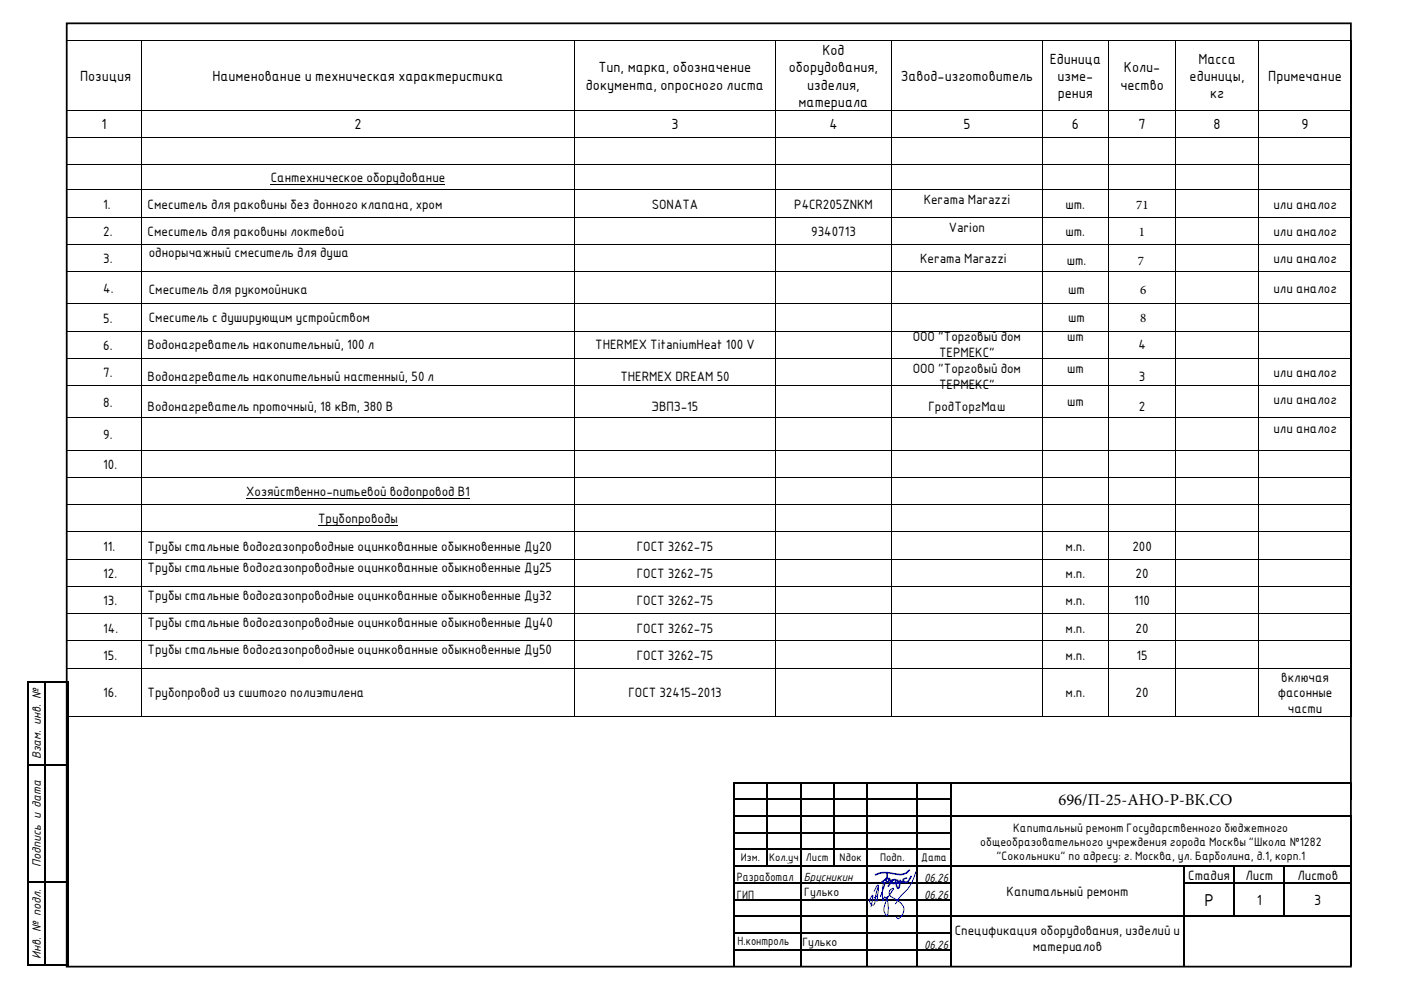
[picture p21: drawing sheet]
<svg xmlns="http://www.w3.org/2000/svg" width="420mm" height="297mm" viewBox="0 0 420 297" stroke-linecap="round" stroke-linejoin="round" font-family="sans-serif">
<defs><g id="words">
<g font-size="5">
<text x="317.3" y="241.5">696/П-25-АНО-Р-ВК.СО</text>
<text x="361.1" y="271.8">Р</text>
</g>
<g font-size="4.2">
<text x="246.6" y="16.6">Код</text>
<text x="179.4" y="21.7">Тип, марка, обозначение</text>
<text x="236.5" y="21.7">оборудования,</text>
<text x="314.7" y="19.1">Единица</text>
<text x="337" y="21.7">Коли-</text>
<text x="359.3" y="19.1">Масса</text>
<text x="24" y="24.3">Позиция</text>
<text x="63.7" y="24.3">Наименование и техническая характеристика</text>
<text x="175.7" y="26.9">документа, опросного листа</text>
<text x="242" y="26.9">изделия,</text>
<text x="270.1" y="24.3">Завод-изготовитель</text>
<text x="317" y="24.3">изме-</text>
<text x="317.1" y="29.5">рения</text>
<text x="335.9" y="26.9">чество</text>
<text x="356.7" y="24.3">единицы,</text>
<text x="362.8" y="29.5">кг</text>
<text x="380.2" y="24.3">Примечание</text>
<text x="239.4" y="32.1">материала</text>
<text x="30.4" y="38.8">1</text>
<text x="106.3" y="38.8">2</text>
<text x="201.3" y="38.8">3</text>
<text x="248.7" y="38.8">4</text>
<text x="288.8" y="38.8">5</text>
<text x="321.3" y="38.8">6</text>
<text x="341.4" y="38.8">7</text>
<text x="363.8" y="38.8">8</text>
<text x="390.2" y="38.8">9</text>
<text x="376.8" y="271.6">1</text>
<text x="394" y="271.6">3</text>
</g>
<g font-size="3.9">
<text x="81.2" y="54.7">Сантехническое оборудование</text>
<text x="30.9" y="62.6">1.</text>
<text x="44.2" y="62.6">Смеситель для раковины без донного клапана, хром</text>
<text x="195.4" y="62.6">SONATA</text>
<text x="238.1" y="62.6">P4CR205ZNKM</text>
<text x="276.9" y="61.3">Kerama Marazzi</text>
<text x="319.5" y="62.6">шт.</text>
<text x="340.6" y="62.6">71</text>
<text x="381.8" y="62.6">или аналог</text>
<text x="30.9" y="70.8">2.</text>
<text x="44.2" y="70.8">Смеситель для раковины локтевой</text>
<text x="243.2" y="70.8">9340713</text>
<text x="284.5" y="69.5">Varion</text>
<text x="319.5" y="70.8">шт.</text>
<text x="341.5" y="70.8">1</text>
<text x="381.8" y="70.8">или аналог</text>
<text x="44.6" y="77">однорычажный смеситель для душа</text>
<text x="30.9" y="79">3.</text>
<text x="275.9" y="79">Kerama Marazzi</text>
<text x="319.8" y="79.4">шт.</text>
<text x="341.1" y="79.4">7</text>
<text x="381.8" y="79">или аналог</text>
<text x="30.9" y="87.9">4.</text>
<text x="44.6" y="88.3">Смеситель для рукомойника</text>
<text x="320.3" y="88.3">шт</text>
<text x="341.8" y="88.3">6</text>
<text x="381.8" y="87.9">или аналог</text>
<text x="30.9" y="96.8">5.</text>
<text x="44.6" y="96.5">Смеситель с душирующим устройством</text>
<text x="320.3" y="96.5">шт</text>
<text x="341.8" y="96.5">8</text>
<text x="30.9" y="105">6.</text>
<text x="44.2" y="104.7">Водонагреватель накопительный, 100 л</text>
<text x="178.5" y="104.7">THERMEX TitaniumHeat 100 V</text>
<text x="273.7" y="102.4">ООО &quot;Торговый дом</text>
<text x="281.5" y="107.1">ТЕРМЕКС&quot;</text>
<text x="319.9" y="102.4">шт</text>
<text x="341.3" y="104.7">4</text>
<text x="30.9" y="113.2">7.</text>
<text x="273.7" y="112">ООО &quot;Торговый дом</text>
<text x="319.9" y="112">шт</text>
<text x="381.8" y="113">или аналог</text>
<text x="44.2" y="114.4">Водонагреватель накопительный настенный, 50 л</text>
<text x="186" y="114.4">THERMEX DREAM 50</text>
<text x="281.5" y="116.7">ТЕРМЕКС&quot;</text>
<text x="341.5" y="114.4">3</text>
<text x="30.9" y="122.1">8.</text>
<text x="44.2" y="123.3">Водонагреватель проточный, 18 кВт, 380 В</text>
<text x="195.3" y="123.3">ЭВПЗ-15</text>
<text x="278.4" y="123.3">ГродТоргМаш</text>
<text x="319.9" y="121.7">шт</text>
<text x="341.5" y="123.3">2</text>
<text x="381.8" y="121.1">или аналог</text>
<text x="30.9" y="131.7">9.</text>
<text x="381.8" y="130">или аналог</text>
<text x="30.9" y="140.6">10.</text>
<text x="73.8" y="148.8">Хозяйственно-питьевой водопровод В1</text>
<text x="95.4" y="157">Трубопроводы</text>
<text x="30.9" y="165.2">11.</text>
<text x="44.2" y="165.2">Трубы стальные водогазопроводные оцинкованные обыкновенные Ду20</text>
<text x="190.9" y="165.2">ГОСТ 3262-75</text>
<text x="319.5" y="165.2">м.п.</text>
<text x="339.5" y="165.2">200</text>
<text x="30.9" y="173.4">12.</text>
<text x="44.2" y="171.7">Трубы стальные водогазопроводные оцинкованные обыкновенные Ду25</text>
<text x="190.9" y="173.4">ГОСТ 3262-75</text>
<text x="319.5" y="173.4">м.п.</text>
<text x="340.5" y="173.4">20</text>
<text x="44.2" y="179.9">Трубы стальные водогазопроводные оцинкованные обыкновенные Ду32</text>
<text x="30.9" y="181.6">13.</text>
<text x="190.9" y="181.6">ГОСТ 3262-75</text>
<text x="319.5" y="181.6">м.п.</text>
<text x="340.1" y="181.6">110</text>
<text x="30.9" y="189.8">14.</text>
<text x="44.2" y="188.1">Трубы стальные водогазопроводные оцинкованные обыкновенные Ду40</text>
<text x="190.9" y="189.8">ГОСТ 3262-75</text>
<text x="319.5" y="189.8">м.п.</text>
<text x="340.5" y="189.8">20</text>
<text x="30.9" y="197.9">15.</text>
<text x="44.2" y="196.3">Трубы стальные водогазопроводные оцинкованные обыкновенные Ду50</text>
<text x="190.9" y="197.9">ГОСТ 3262-75</text>
<text x="319.5" y="197.9">м.п.</text>
<text x="340.7" y="197.9">15</text>
<text x="30.9" y="209.2">16.</text>
<text x="44.2" y="209.2">Трубопровод из сшитого полиэтилена</text>
<text x="188.4" y="209.2">ГОСТ 32415-2013</text>
<text x="319.5" y="209.2">м.п.</text>
<text x="340.5" y="209.2">20</text>
<text x="383.1" y="209.2">фасонные</text>
<text x="384.1" y="204.5">включая</text>
<text x="386.1" y="213.9">части</text>
<text x="12.2" y="227.7" transform="rotate(-90 12.2 227.7)">Взам. инв. №</text>
<text x="12.2" y="260.1" transform="rotate(-90 12.2 260.1)">Подпись и дата</text>
<text x="221" y="264.2">Разработал</text>
<text x="221" y="269.6">ГИП</text>
<text x="241.1" y="268.9">Гулько</text>
<text x="277" y="264.6">06.26</text>
<text x="277" y="269.6">06.26</text>
<text x="301.8" y="268.9">Капитальный ремонт</text>
<text x="356.3" y="264">Стадия</text>
<text x="373.4" y="264">Лист</text>
<text x="389" y="264">Листов</text>
<text x="286.2" y="280.5">Спецификация оборудования, изделий и</text>
<text x="12.2" y="287.6" transform="rotate(-90 12.2 287.6)">Инв. № подл.</text>
<text x="221.1" y="283.6">Н.контроль</text>
<text x="240.6" y="283.7">Гулько</text>
<text x="277" y="284.6">06.26</text>
<text x="309.6" y="285.2">материалов</text>
</g>
<text font-size="3.8" x="241" y="264.4">Брусникин</text>
<g font-size="3.5">
<text x="303.8" y="249.5">Капитальный ремонт Государственного бюджетного</text>
<text x="293.9" y="253.7">общеобразовательного учреждения города Москвы &quot;Школа №1282</text>
<text x="298.7" y="258.1">&quot;Сокольники&quot; по адресу: г. Москва, ул. Барболина, д.1, корп.1</text>
</g>
<g font-size="3.2">
<text x="222.1" y="258.3">Изм.</text>
<text x="230.6" y="258.3">Кол.уч Лист</text>
<text x="251.7" y="258.3">Nдок</text>
<text x="263.9" y="258.3">Подп.</text>
<text x="276.2" y="258.3">Дата</text>
</g>
</g></defs>
<path d="M20 7h385v283h-385z" fill="none" stroke="#000" stroke-width=".53"/>
<g fill="#000">
<path d="M19.9 12.1l.2 .2z" fill-rule="evenodd"/>
<path d="M19.9 12.1l.2 .2z" fill-rule="evenodd"/>
<path d="M42.3 12.1l.1 .2z" fill-rule="evenodd"/>
<path d="M172.3 12.1l.1 .2z" fill-rule="evenodd"/>
<path d="M232.3 12.1l.2 .2z" fill-rule="evenodd"/>
<path d="M267.3 12.1l.2 .2z" fill-rule="evenodd"/>
<path d="M312.3 12.1l.2 .2z" fill-rule="evenodd"/>
<path d="M332.4 12.1l.1 .2z" fill-rule="evenodd"/>
<path d="M352.3 12.1l.2 .2z" fill-rule="evenodd"/>
<path d="M377.4 12.1l.1 .2z" fill-rule="evenodd"/>
<path d="M405 12.1l.2 .2z" fill-rule="evenodd"/>
<path d="M405 12.1l.2 .2z" fill-rule="evenodd"/>
<path d="M19.9 33l.2 .2z" fill-rule="evenodd"/>
<path d="M42.3 33l.1 .2z" fill-rule="evenodd"/>
<path d="M172.3 33l.1 .2z" fill-rule="evenodd"/>
<path d="M232.3 33l.2 .2z" fill-rule="evenodd"/>
<path d="M267.3 33l.2 .2z" fill-rule="evenodd"/>
<path d="M312.3 33l.2 .2z" fill-rule="evenodd"/>
<path d="M332.4 33l.1 .2z" fill-rule="evenodd"/>
<path d="M352.3 33l.2 .2z" fill-rule="evenodd"/>
<path d="M377.4 33l.1 .2z" fill-rule="evenodd"/>
<path d="M405 33l.2 .2z" fill-rule="evenodd"/>
<path d="M19.9 41.2l.2 .1z" fill-rule="evenodd"/>
<path d="M42.3 41.2l.1 .1z" fill-rule="evenodd"/>
<path d="M172.3 41.2l.1 .1z" fill-rule="evenodd"/>
<path d="M232.3 41.2l.2 .1z" fill-rule="evenodd"/>
<path d="M267.3 41.2l.2 .1z" fill-rule="evenodd"/>
<path d="M312.3 41.2l.2 .1z" fill-rule="evenodd"/>
<path d="M332.4 41.2l.1 .1z" fill-rule="evenodd"/>
<path d="M352.3 41.2l.2 .1z" fill-rule="evenodd"/>
<path d="M377.4 41.2l.1 .1z" fill-rule="evenodd"/>
<path d="M405 41.2l.2 .1z" fill-rule="evenodd"/>
<path d="M8.1 204.3h.5v.6h-.5z" fill-rule="evenodd"/>
<path d="M8.1 204.3h.5v.5h-.5z" fill-rule="evenodd"/>
<path d="M8.6 204.3h4.5v.5h-4.5z" fill-rule="evenodd"/>
<path d="M13.1 204.8l.5 .1z" fill-rule="evenodd"/>
<path d="M13.1 204.3h.5v.5h-.5z" fill-rule="evenodd"/>
<path d="M13.6 204.3h6.5v.5h-6.5z" fill-rule="evenodd"/>
<path d="M20.1 204.3h.5v.6h-.5z" fill-rule="evenodd"/>
<path d="M20.1 204.3h.5v.5h-.5z" fill-rule="evenodd"/>
<path d="M8.1 204.9h.5v24.5h-.5z" fill-rule="evenodd"/>
<path d="M8.1 229.4h.5v.5h-.5z" fill-rule="evenodd"/>
<path d="M8.6 229.4h4.5v.5h-4.5z" fill-rule="evenodd"/>
<path d="M13.1 204.9h.5v24.5h-.5z" fill-rule="evenodd"/>
<path d="M13.1 229.4h.5v.5h-.5z" fill-rule="evenodd"/>
<path d="M13.6 229.4h6.5v.5h-6.5z" fill-rule="evenodd"/>
<path d="M20.1 204.9h.5v24.5h-.5z" fill-rule="evenodd"/>
<path d="M20.1 229.4h.5v.5h-.5z" fill-rule="evenodd"/>
<path d="M8.1 229.9h.5v34.5h-.5z" fill-rule="evenodd"/>
<path d="M8.1 264.4h.5v.5h-.5z" fill-rule="evenodd"/>
<path d="M8.6 264.4h4.5v.5h-4.5z" fill-rule="evenodd"/>
<path d="M13.1 229.9h.5v34.5h-.5z" fill-rule="evenodd"/>
<path d="M13.1 264.4h.5v.5h-.5z" fill-rule="evenodd"/>
<path d="M13.6 264.4h6.5v.5h-6.5z" fill-rule="evenodd"/>
<path d="M20.1 229.9h.5v34.5h-.5z" fill-rule="evenodd"/>
<path d="M20.1 264.4h.5v.5h-.5z" fill-rule="evenodd"/>
<path d="M8.1 264.9h.5v24.4h-.5z" fill-rule="evenodd"/>
<path d="M8.1 289.3h.5v.6h-.5z" fill-rule="evenodd"/>
<path d="M8.1 289.3h.5v.6h-.5z" fill-rule="evenodd"/>
<path d="M8.6 289.3h4.5v.6h-4.5z" fill-rule="evenodd"/>
<path d="M13.1 264.9h.5v24.4h-.5z" fill-rule="evenodd"/>
<path d="M13.1 289.3h.5v.6h-.5z" fill-rule="evenodd"/>
<path d="M13.6 289.3h6.5v.6h-6.5z" fill-rule="evenodd"/>
<path d="M20.1 264.9h.5v24.4h-.5z" fill-rule="evenodd"/>
<path d="M20.1 289.3h.5v.6h-.5z" fill-rule="evenodd"/>
<path d="M20.1 289.3h.5v.6h-.5z" fill-rule="evenodd"/>
</g>
<g fill="none" stroke="#000" stroke-width=".3">
<path d="M20 12.3v20.7M20.1 12.2h22.2M42.3 12.3v20.7M42.4 12.2h129.9M172.4 12.3v20.7M172.4 12.2h59.9M232.4 12.3v20.7M232.5 12.2h34.8M267.4 12.3v20.7M267.5 12.2h44.8M312.4 12.3v20.7M312.5 12.2h19.9"/>
<path d="M332.4 12.3v20.7M332.5 12.2h19.8M352.4 12.3v20.7M352.5 12.2h24.9M377.4 12.3v20.7M377.5 12.2h27.5M405.1 12.3v20.7M20 33.2v8M20.1 33.1h22.2M42.3 33.2v8M42.4 33.1h129.9M172.4 33.2v8"/>
<path d="M172.4 33.1h59.9M232.4 33.2v8M232.5 33.1h34.8M267.4 33.2v8M267.5 33.1h44.8M312.4 33.2v8M312.5 33.1h19.9M332.4 33.2v8M332.5 33.1h19.8M352.4 33.2v8M352.5 33.1h24.9M377.4 33.2v8"/>
<path d="M377.5 33.1h27.5M405.1 33.2v8M20 41.3v8M20.1 41.2h22.2M42.3 41.3v8M42.4 41.2h129.9M81.2 55.4h52.3M172.4 41.3v8M172.4 41.2h59.9M232.4 41.3v8M232.5 41.2h34.8M267.4 41.3v8"/>
<path d="M267.5 41.2h44.8M312.4 41.3v8M312.5 41.2h19.9M332.4 41.3v8M332.5 41.2h19.8M352.4 41.3v8M352.5 41.2h24.9M377.4 41.3v8M377.5 41.2h27.5M405.1 41.3v8"/>
</g>
<path d="M268.8 49.5h42.2v4.8h-42.2z" fill-rule="evenodd" fill="#fff"/>
<g fill="#000">
<path d="M19.9 49.3l.2 .2z" fill-rule="evenodd"/>
<path d="M42.3 49.3l.1 .2z" fill-rule="evenodd"/>
<path d="M172.3 49.3l.1 .2z" fill-rule="evenodd"/>
<path d="M232.3 49.3l.2 .2z" fill-rule="evenodd"/>
<path d="M267.3 49.3l.2 .2z" fill-rule="evenodd"/>
<path d="M312.3 49.3l.2 .2z" fill-rule="evenodd"/>
<path d="M332.4 49.3l.1 .2z" fill-rule="evenodd"/>
<path d="M352.3 49.3l.2 .2z" fill-rule="evenodd"/>
<path d="M377.4 49.3l.1 .2z" fill-rule="evenodd"/>
<path d="M405 49.3l.2 .2z" fill-rule="evenodd"/>
</g>
<g fill="none" stroke="#000" stroke-width=".3">
<path d="M20 49.5v7.4M20.1 49.4h22.2M42.3 49.5v7.4M42.4 49.4h129.9M172.4 49.5v7.4M172.4 49.4h59.9M232.4 49.5v7.4M232.5 49.4h34.8M267.4 49.5v7.4M267.5 49.4h44.8M312.4 49.5v7.4M312.5 49.4h19.9"/>
<path d="M332.4 49.5v7.4M332.5 49.4h19.8M352.4 49.5v7.4M352.5 49.4h24.9M377.4 49.5v7.4M377.5 49.4h27.5M405.1 49.5v7.4"/>
</g>
<path d="M268.8 57.4h42.2v4.8h-42.2z" fill-rule="evenodd" fill="#fff"/>
<g fill="#000">
<path d="M19.9 56.9l.2 .2z" fill-rule="evenodd"/>
<path d="M42.3 56.9l.1 .2z" fill-rule="evenodd"/>
<path d="M172.3 56.9l.1 .2z" fill-rule="evenodd"/>
<path d="M232.3 56.9l.2 .2z" fill-rule="evenodd"/>
<path d="M267.3 56.9l.2 .2z" fill-rule="evenodd"/>
<path d="M312.3 56.9l.2 .2z" fill-rule="evenodd"/>
<path d="M332.4 56.9l.1 .2z" fill-rule="evenodd"/>
<path d="M352.3 56.9l.2 .2z" fill-rule="evenodd"/>
<path d="M377.4 56.9l.1 .2z" fill-rule="evenodd"/>
<path d="M405 56.9l.2 .2z" fill-rule="evenodd"/>
</g>
<g fill="none" stroke="#000" stroke-width=".3">
<path d="M20 57.1v8M20.1 57h22.2M42.3 57.1v8M42.4 57h129.9M172.4 57.1v8M172.4 57h59.9M232.4 57.1v8M232.5 57h34.8M267.4 57.1v8M267.5 57h44.8M312.4 57.1v8M312.5 57h19.9"/>
<path d="M332.4 57.1v8M332.5 57h19.8M352.4 57.1v8M352.5 57h24.9M377.4 57.1v8M377.5 57h27.5M405.1 57.1v8"/>
</g>
<path d="M268.8 65.6h42.2v4.7h-42.2z" fill-rule="evenodd" fill="#fff"/>
<g fill="#000">
<path d="M19.9 65.1l.2 .1z" fill-rule="evenodd"/>
<path d="M42.3 65.1l.1 .1z" fill-rule="evenodd"/>
<path d="M172.3 65.1l.1 .1z" fill-rule="evenodd"/>
<path d="M232.3 65.1l.2 .1z" fill-rule="evenodd"/>
<path d="M267.3 65.1l.2 .1z" fill-rule="evenodd"/>
<path d="M312.3 65.1l.2 .1z" fill-rule="evenodd"/>
<path d="M332.4 65.1l.1 .1z" fill-rule="evenodd"/>
<path d="M352.3 65.1l.2 .1z" fill-rule="evenodd"/>
<path d="M377.4 65.1l.1 .1z" fill-rule="evenodd"/>
<path d="M405 65.1l.2 .1z" fill-rule="evenodd"/>
</g>
<g fill="none" stroke="#000" stroke-width=".3">
<path d="M20 65.2v8M20.1 65.2h22.2M42.3 65.2v8M42.4 65.2h129.9M172.4 65.2v8M172.4 65.2h59.9M232.4 65.2v8M232.5 65.2h34.8M267.4 65.2v8M267.5 65.2h44.8M312.4 65.2v8M312.5 65.2h19.9"/>
<path d="M332.4 65.2v8M332.5 65.2h19.8M352.4 65.2v8M352.5 65.2h24.9M377.4 65.2v8M377.5 65.2h27.5M405.1 65.2v8"/>
</g>
<path d="M268.8 73.8h42.2v4.7h-42.2z" fill-rule="evenodd" fill="#fff"/>
<g fill="#000">
<path d="M19.9 73.2l.2 .2z" fill-rule="evenodd"/>
<path d="M42.3 73.2l.1 .2z" fill-rule="evenodd"/>
<path d="M172.3 73.2l.1 .2z" fill-rule="evenodd"/>
<path d="M232.3 73.2l.2 .2z" fill-rule="evenodd"/>
<path d="M267.3 73.2l.2 .2z" fill-rule="evenodd"/>
<path d="M312.3 73.2l.2 .2z" fill-rule="evenodd"/>
<path d="M332.4 73.2l.1 .2z" fill-rule="evenodd"/>
<path d="M352.3 73.2l.2 .2z" fill-rule="evenodd"/>
<path d="M377.4 73.2l.1 .2z" fill-rule="evenodd"/>
<path d="M405 73.2l.2 .2z" fill-rule="evenodd"/>
</g>
<g fill="none" stroke="#000" stroke-width=".3">
<path d="M20 73.4v8.1M20.1 73.3h22.2M42.3 73.4v8.1M42.4 73.3h129.9M172.4 73.4v8.1M172.4 73.3h59.9M232.4 73.4v8.1M232.5 73.3h34.8M267.4 73.4v8.1M267.5 73.3h44.8M312.4 73.4v8.1M312.5 73.3h19.9"/>
<path d="M332.4 73.4v8.1M332.5 73.3h19.8M352.4 73.4v8.1M352.5 73.3h24.9M377.4 73.4v8.1M377.5 73.3h27.5M405.1 73.4v8.1"/>
</g>
<path d="M268.8 82.7h42.2v4.7h-42.2z" fill-rule="evenodd" fill="#fff"/>
<g fill="#000">
<path d="M19.9 81.5l.2 .1z" fill-rule="evenodd"/>
<path d="M42.3 81.5l.1 .1z" fill-rule="evenodd"/>
<path d="M172.3 81.5l.1 .1z" fill-rule="evenodd"/>
<path d="M232.3 81.5l.2 .1z" fill-rule="evenodd"/>
<path d="M267.3 81.5l.2 .1z" fill-rule="evenodd"/>
<path d="M312.3 81.5l.2 .1z" fill-rule="evenodd"/>
<path d="M332.4 81.5l.1 .1z" fill-rule="evenodd"/>
<path d="M352.3 81.5l.2 .1z" fill-rule="evenodd"/>
<path d="M377.4 81.5l.1 .1z" fill-rule="evenodd"/>
<path d="M405 81.5l.2 .1z" fill-rule="evenodd"/>
</g>
<g fill="none" stroke="#000" stroke-width=".3">
<path d="M20 81.6v9.5M20.1 81.5h22.2M42.3 81.6v9.5M42.4 81.5h129.9M172.4 81.6v9.5M172.4 81.5h59.9M232.4 81.6v9.5M232.5 81.5h34.8M267.4 81.6v9.5M267.5 81.5h44.8M312.4 81.6v9.5M312.5 81.5h19.9"/>
<path d="M332.4 81.6v9.5M332.5 81.5h19.8M352.4 81.6v9.5M352.5 81.5h24.9M377.4 81.6v9.5M377.5 81.5h27.5M405.1 81.6v9.5"/>
</g>
<path d="M268.8 91.6h42.2v4.7h-42.2z" fill-rule="evenodd" fill="#fff"/>
<g fill="#000">
<path d="M19.9 91.1l.2 .1z" fill-rule="evenodd"/>
<path d="M19.9 99.3l.2 .2z" fill-rule="evenodd"/>
<path d="M42.3 91.1l.1 .1z" fill-rule="evenodd"/>
<path d="M42.3 99.3l.1 .2z" fill-rule="evenodd"/>
<path d="M172.3 91.1l.1 .1z" fill-rule="evenodd"/>
<path d="M172.3 99.3l.1 .2z" fill-rule="evenodd"/>
<path d="M232.3 91.1l.2 .1z" fill-rule="evenodd"/>
<path d="M232.3 99.3l.2 .2z" fill-rule="evenodd"/>
<path d="M267.3 91.1l.2 .1z" fill-rule="evenodd"/>
<path d="M267.3 99.3l.2 .2z" fill-rule="evenodd"/>
<path d="M312.3 91.1l.2 .1z" fill-rule="evenodd"/>
<path d="M312.3 99.3l.2 .2z" fill-rule="evenodd"/>
<path d="M332.4 91.1l.1 .1z" fill-rule="evenodd"/>
<path d="M332.4 99.3l.1 .2z" fill-rule="evenodd"/>
<path d="M352.3 91.1l.2 .1z" fill-rule="evenodd"/>
<path d="M352.3 99.3l.2 .2z" fill-rule="evenodd"/>
<path d="M377.4 91.1l.1 .1z" fill-rule="evenodd"/>
<path d="M377.4 99.3l.1 .2z" fill-rule="evenodd"/>
<path d="M405 91.1l.2 .1z" fill-rule="evenodd"/>
<path d="M405 99.3l.2 .2z" fill-rule="evenodd"/>
<path d="M19.9 107.5l.2 .1z" fill-rule="evenodd"/>
<path d="M19.9 115.6l.2 .2z" fill-rule="evenodd"/>
<path d="M42.3 107.5l.1 .1z" fill-rule="evenodd"/>
<path d="M42.3 115.6l.1 .2z" fill-rule="evenodd"/>
<path d="M172.3 107.5l.1 .1z" fill-rule="evenodd"/>
<path d="M172.3 115.6l.1 .2z" fill-rule="evenodd"/>
<path d="M232.3 107.5l.2 .1z" fill-rule="evenodd"/>
<path d="M232.3 115.6l.2 .2z" fill-rule="evenodd"/>
<path d="M267.3 107.5l.2 .1z" fill-rule="evenodd"/>
<path d="M267.3 115.6l.2 .2z" fill-rule="evenodd"/>
<path d="M312.3 107.5l.2 .1z" fill-rule="evenodd"/>
<path d="M312.3 115.6l.2 .2z" fill-rule="evenodd"/>
<path d="M332.4 107.5l.1 .1z" fill-rule="evenodd"/>
<path d="M332.4 115.6l.1 .2z" fill-rule="evenodd"/>
<path d="M352.3 107.5l.2 .1z" fill-rule="evenodd"/>
<path d="M352.3 115.6l.2 .2z" fill-rule="evenodd"/>
<path d="M377.4 107.5l.1 .1z" fill-rule="evenodd"/>
<path d="M377.4 115.6l.1 .2z" fill-rule="evenodd"/>
<path d="M405 107.5l.2 .1z" fill-rule="evenodd"/>
<path d="M405 115.6l.2 .2z" fill-rule="evenodd"/>
<path d="M19.9 125.3l.2 .2z" fill-rule="evenodd"/>
<path d="M19.9 134.9l.2 .2z" fill-rule="evenodd"/>
<path d="M42.3 125.3l.1 .2z" fill-rule="evenodd"/>
<path d="M42.3 134.9l.1 .2z" fill-rule="evenodd"/>
<path d="M172.3 125.3l.1 .2z" fill-rule="evenodd"/>
<path d="M172.3 134.9l.1 .2z" fill-rule="evenodd"/>
<path d="M232.3 125.3l.2 .2z" fill-rule="evenodd"/>
<path d="M232.3 134.9l.2 .2z" fill-rule="evenodd"/>
<path d="M267.3 125.3l.2 .2z" fill-rule="evenodd"/>
<path d="M267.3 134.9l.2 .2z" fill-rule="evenodd"/>
<path d="M312.3 125.3l.2 .2z" fill-rule="evenodd"/>
<path d="M312.3 134.9l.2 .2z" fill-rule="evenodd"/>
<path d="M332.4 125.3l.1 .2z" fill-rule="evenodd"/>
<path d="M332.4 134.9l.1 .2z" fill-rule="evenodd"/>
<path d="M352.3 125.3l.2 .2z" fill-rule="evenodd"/>
<path d="M352.3 134.9l.2 .2z" fill-rule="evenodd"/>
<path d="M377.4 125.3l.1 .2z" fill-rule="evenodd"/>
<path d="M377.4 134.9l.1 .2z" fill-rule="evenodd"/>
<path d="M405 125.3l.2 .2z" fill-rule="evenodd"/>
<path d="M405 134.9l.2 .2z" fill-rule="evenodd"/>
<path d="M19.9 143.1l.2 .2z" fill-rule="evenodd"/>
<path d="M42.3 143.1l.1 .2z" fill-rule="evenodd"/>
<path d="M172.3 143.1l.1 .2z" fill-rule="evenodd"/>
<path d="M232.3 143.1l.2 .2z" fill-rule="evenodd"/>
<path d="M267.3 143.1l.2 .2z" fill-rule="evenodd"/>
<path d="M312.3 143.1l.2 .2z" fill-rule="evenodd"/>
<path d="M332.4 143.1l.1 .2z" fill-rule="evenodd"/>
<path d="M352.3 143.1l.2 .2z" fill-rule="evenodd"/>
<path d="M377.4 143.1l.1 .2z" fill-rule="evenodd"/>
<path d="M405 143.1l.2 .2z" fill-rule="evenodd"/>
</g>
<g fill="none" stroke="#000" stroke-width=".3">
<path d="M20 91.2v8.1M20 99.5v8M20.1 91.2h22.2M20.1 99.4h22.2M42.3 91.2v8.1M42.3 99.5v8M42.4 91.2h129.9M42.4 99.4h129.9M172.4 91.2v8.1M172.4 99.5v8M172.4 91.2h59.9M172.4 99.4h59.9"/>
<path d="M232.4 91.2v8.1M232.4 99.5v8M232.5 91.2h34.8M232.5 99.4h34.8M267.4 91.2v8.1M267.4 99.5v8M267.5 91.2h44.8M267.5 99.4h44.8M312.4 91.2v8.1M312.4 99.5v8M312.5 91.2h19.9M312.5 99.4h19.9"/>
<path d="M332.4 91.2v8.1M332.4 99.5v8M332.5 91.2h19.8M332.5 99.4h19.8M352.4 91.2v8.1M352.4 99.5v8M352.5 91.2h24.9M352.5 99.4h24.9M377.4 91.2v8.1M377.4 99.5v8M377.5 91.2h27.5M377.5 99.4h27.5"/>
<path d="M405.1 91.2v8.1M405.1 99.5v8M20 107.6v8M20 115.8v9.5M20.1 107.5h22.2M20.1 115.7h22.2M42.3 107.6v8M42.3 115.8v9.5M42.4 107.5h129.9M42.4 115.7h129.9M172.4 107.6v8M172.4 115.8v9.5"/>
<path d="M172.4 107.5h59.9M172.4 115.7h59.9M232.4 107.6v8M232.4 115.8v9.5M232.5 107.5h34.8M232.5 115.7h34.8M267.4 107.6v8M267.4 115.8v9.5M267.5 107.5h44.8M267.5 115.7h44.8M312.4 107.6v8M312.4 115.8v9.5"/>
<path d="M312.5 107.5h19.9M312.5 115.7h19.9M332.4 107.6v8M332.4 115.8v9.5M332.5 107.5h19.8M332.5 115.7h19.8M352.4 107.6v8M352.4 115.8v9.5M352.5 107.5h24.9M352.5 115.7h24.9M377.4 107.6v8M377.4 115.8v9.5"/>
<path d="M377.5 107.5h27.5M377.5 115.7h27.5M405.1 107.6v8M405.1 115.8v9.5M20 125.5v9.4M20 135.1v8M20.1 125.4h22.2M20.1 135h22.2M42.3 125.5v9.4M42.3 135.1v8M42.4 125.4h129.9M42.4 135h129.9"/>
<path d="M172.4 125.5v9.4M172.4 135.1v8M172.4 125.4h59.9M172.4 135h59.9M232.4 125.5v9.4M232.4 135.1v8M232.5 125.4h34.8M232.5 135h34.8M267.4 125.5v9.4M267.4 135.1v8M267.5 125.4h44.8M267.5 135h44.8"/>
<path d="M312.4 125.5v9.4M312.4 135.1v8M312.5 125.4h19.9M312.5 135h19.9M332.4 125.5v9.4M332.4 135.1v8M332.5 125.4h19.8M332.5 135h19.8M352.4 125.5v9.4M352.4 135.1v8M352.5 125.4h24.9M352.5 135h24.9"/>
<path d="M377.4 125.5v9.4M377.4 135.1v8M377.5 125.4h27.5M377.5 135h27.5M405.1 125.5v9.4M405.1 135.1v8M20 143.3v8M20.1 143.2h22.2M42.3 143.3v8M42.4 143.2h129.9M73.8 149.5h67.1M95.4 157.7h23.9"/>
<path d="M172.4 143.3v8M172.4 143.2h59.9M232.4 143.3v8M232.5 143.2h34.8M267.4 143.3v8M267.5 143.2h44.8M312.4 143.3v8M312.5 143.2h19.9M332.4 143.3v8M332.5 143.2h19.8M352.4 143.3v8M352.5 143.2h24.9"/>
<path d="M377.4 143.3v8M377.5 143.2h27.5M405.1 143.3v8"/>
</g>
<path d="M268.8 151.8h42.2v4.8h-42.2z" fill-rule="evenodd" fill="#fff"/>
<g fill="#000">
<path d="M19.9 151.3l.2 .2z" fill-rule="evenodd"/>
<path d="M42.3 151.3l.1 .2z" fill-rule="evenodd"/>
<path d="M172.3 151.3l.1 .2z" fill-rule="evenodd"/>
<path d="M232.3 151.3l.2 .2z" fill-rule="evenodd"/>
<path d="M267.3 151.3l.2 .2z" fill-rule="evenodd"/>
<path d="M312.3 151.3l.2 .2z" fill-rule="evenodd"/>
<path d="M332.4 151.3l.1 .2z" fill-rule="evenodd"/>
<path d="M352.3 151.3l.2 .2z" fill-rule="evenodd"/>
<path d="M377.4 151.3l.1 .2z" fill-rule="evenodd"/>
<path d="M405 151.3l.2 .2z" fill-rule="evenodd"/>
</g>
<g fill="none" stroke="#000" stroke-width=".3">
<path d="M20 151.5v8M20.1 151.4h22.2M42.3 151.5v8M42.4 151.4h129.9M172.4 151.5v8M172.4 151.4h59.9M232.4 151.5v8M232.5 151.4h34.8M267.4 151.5v8M267.5 151.4h44.8M312.4 151.5v8M312.5 151.4h19.9"/>
<path d="M332.4 151.5v8M332.5 151.4h19.8M352.4 151.5v8M352.5 151.4h24.9M377.4 151.5v8M377.5 151.4h27.5M405.1 151.5v8"/>
</g>
<path d="M268.8 160h42.2v4.7h-42.2z" fill-rule="evenodd" fill="#fff"/>
<g fill="#000">
<path d="M19.9 159.5l.2 .2z" fill-rule="evenodd"/>
<path d="M42.3 159.5l.1 .2z" fill-rule="evenodd"/>
<path d="M172.3 159.5l.1 .2z" fill-rule="evenodd"/>
<path d="M232.3 159.5l.2 .2z" fill-rule="evenodd"/>
<path d="M267.3 159.5l.2 .2z" fill-rule="evenodd"/>
<path d="M312.3 159.5l.2 .2z" fill-rule="evenodd"/>
<path d="M332.4 159.5l.1 .2z" fill-rule="evenodd"/>
<path d="M352.3 159.5l.2 .2z" fill-rule="evenodd"/>
<path d="M377.4 159.5l.1 .2z" fill-rule="evenodd"/>
<path d="M405 159.5l.2 .2z" fill-rule="evenodd"/>
<path d="M19.9 167.7l.2 .1z" fill-rule="evenodd"/>
<path d="M19.9 175.9l.2 .1z" fill-rule="evenodd"/>
<path d="M42.3 167.7l.1 .1z" fill-rule="evenodd"/>
<path d="M42.3 175.9l.1 .1z" fill-rule="evenodd"/>
<path d="M172.3 167.7l.1 .1z" fill-rule="evenodd"/>
<path d="M172.3 175.9l.1 .1z" fill-rule="evenodd"/>
<path d="M232.3 167.7l.2 .1z" fill-rule="evenodd"/>
<path d="M232.3 175.9l.2 .1z" fill-rule="evenodd"/>
<path d="M267.3 167.7l.2 .1z" fill-rule="evenodd"/>
<path d="M267.3 175.9l.2 .1z" fill-rule="evenodd"/>
<path d="M312.3 167.7l.2 .1z" fill-rule="evenodd"/>
<path d="M312.3 175.9l.2 .1z" fill-rule="evenodd"/>
<path d="M332.4 167.7l.1 .1z" fill-rule="evenodd"/>
<path d="M332.4 175.9l.1 .1z" fill-rule="evenodd"/>
<path d="M352.3 167.7l.2 .1z" fill-rule="evenodd"/>
<path d="M352.3 175.9l.2 .1z" fill-rule="evenodd"/>
<path d="M377.4 167.7l.1 .1z" fill-rule="evenodd"/>
<path d="M377.4 175.9l.1 .1z" fill-rule="evenodd"/>
<path d="M405 167.7l.2 .1z" fill-rule="evenodd"/>
<path d="M405 175.9l.2 .1z" fill-rule="evenodd"/>
<path d="M19.9 184l.2 .2z" fill-rule="evenodd"/>
<path d="M19.9 192.2l.2 .2z" fill-rule="evenodd"/>
<path d="M42.3 184l.1 .2z" fill-rule="evenodd"/>
<path d="M42.3 192.2l.1 .2z" fill-rule="evenodd"/>
<path d="M172.3 184l.1 .2z" fill-rule="evenodd"/>
<path d="M172.3 192.2l.1 .2z" fill-rule="evenodd"/>
<path d="M232.3 184l.2 .2z" fill-rule="evenodd"/>
<path d="M232.3 192.2l.2 .2z" fill-rule="evenodd"/>
<path d="M267.3 184l.2 .2z" fill-rule="evenodd"/>
<path d="M267.3 192.2l.2 .2z" fill-rule="evenodd"/>
<path d="M312.3 184l.2 .2z" fill-rule="evenodd"/>
<path d="M312.3 192.2l.2 .2z" fill-rule="evenodd"/>
<path d="M332.4 184l.1 .2z" fill-rule="evenodd"/>
<path d="M332.4 192.2l.1 .2z" fill-rule="evenodd"/>
<path d="M352.3 184l.2 .2z" fill-rule="evenodd"/>
<path d="M352.3 192.2l.2 .2z" fill-rule="evenodd"/>
<path d="M377.4 184l.1 .2z" fill-rule="evenodd"/>
<path d="M377.4 192.2l.1 .2z" fill-rule="evenodd"/>
<path d="M405 184l.2 .2z" fill-rule="evenodd"/>
<path d="M405 192.2l.2 .2z" fill-rule="evenodd"/>
<path d="M19.9 200.4l.2 .2z" fill-rule="evenodd"/>
<path d="M19.9 214.8l.2 .2z" fill-rule="evenodd"/>
<path d="M19.9 214.8l.2 .2z" fill-rule="evenodd"/>
<path d="M42.3 200.4l.1 .2z" fill-rule="evenodd"/>
<path d="M42.3 214.8l.1 .2z" fill-rule="evenodd"/>
<path d="M172.3 200.4l.1 .2z" fill-rule="evenodd"/>
<path d="M172.3 214.8l.1 .2z" fill-rule="evenodd"/>
<path d="M232.3 200.4l.2 .2z" fill-rule="evenodd"/>
<path d="M232.3 214.8l.2 .2z" fill-rule="evenodd"/>
<path d="M267.3 200.4l.2 .2z" fill-rule="evenodd"/>
<path d="M267.3 214.8l.2 .2z" fill-rule="evenodd"/>
<path d="M312.3 200.4l.2 .2z" fill-rule="evenodd"/>
<path d="M312.3 214.8l.2 .2z" fill-rule="evenodd"/>
<path d="M332.4 200.4l.1 .2z" fill-rule="evenodd"/>
<path d="M332.4 214.8l.1 .2z" fill-rule="evenodd"/>
<path d="M352.3 200.4l.2 .2z" fill-rule="evenodd"/>
<path d="M352.3 214.8l.2 .2z" fill-rule="evenodd"/>
<path d="M377.4 200.4l.1 .2z" fill-rule="evenodd"/>
<path d="M377.4 214.8l.1 .2z" fill-rule="evenodd"/>
<path d="M405 200.4l.2 .2z" fill-rule="evenodd"/>
<path d="M405 214.8l.2 .2z" fill-rule="evenodd"/>
<path d="M405 214.8l.2 .2z" fill-rule="evenodd"/>
<path d="M219.7 234.6h.5v.5h-.5z" fill-rule="evenodd"/>
<path d="M219.7 234.6h.5v.5h-.5z" fill-rule="evenodd"/>
<path d="M219.7 235.1h.5v4.5h-.5z" fill-rule="evenodd"/>
<path d="M220.2 234.6h9.5v.5h-9.5z" fill-rule="evenodd"/>
<path d="M229.7 235.1h.5z" fill-rule="evenodd"/>
<path d="M229.7 234.6h.5v.5h-.5z" fill-rule="evenodd"/>
<path d="M229.7 235.1h.5v4.5h-.5z" fill-rule="evenodd"/>
<path d="M230.2 234.6h9.6v.5h-9.6z" fill-rule="evenodd"/>
<path d="M239.8 235.1h.5z" fill-rule="evenodd"/>
<path d="M239.8 234.6h.5v.5h-.5z" fill-rule="evenodd"/>
<path d="M239.8 235.1h.5v4.5h-.5z" fill-rule="evenodd"/>
<path d="M240.3 234.6h9.4v.5h-9.4z" fill-rule="evenodd"/>
<path d="M249.7 235.1h.6z" fill-rule="evenodd"/>
<path d="M249.7 234.6h.6v.5h-.6z" fill-rule="evenodd"/>
<path d="M249.7 235.1h.6v4.5h-.6z" fill-rule="evenodd"/>
<path d="M250.3 234.6h9.5v.5h-9.5z" fill-rule="evenodd"/>
<path d="M259.8 235.1h.5z" fill-rule="evenodd"/>
<path d="M259.8 234.6h.5v.5h-.5z" fill-rule="evenodd"/>
<path d="M259.8 235.1h.5v4.5h-.5z" fill-rule="evenodd"/>
<path d="M260.3 234.6h14.5v.5h-14.5z" fill-rule="evenodd"/>
<path d="M274.8 235.1h.5z" fill-rule="evenodd"/>
<path d="M274.8 234.6h.5v.5h-.5z" fill-rule="evenodd"/>
<path d="M274.8 235.1h.5v4.5h-.5z" fill-rule="evenodd"/>
<path d="M275.3 234.6h9.5v.5h-9.5z" fill-rule="evenodd"/>
<path d="M284.8 235.1h.5z" fill-rule="evenodd"/>
<path d="M284.8 234.6h.5v.5h-.5z" fill-rule="evenodd"/>
<path d="M284.8 235.1h.5v4.5h-.5z" fill-rule="evenodd"/>
<path d="M285.3 234.6h119.5v.5h-119.5z" fill-rule="evenodd"/>
<path d="M404.8 234.6h.5v.5h-.5z" fill-rule="evenodd"/>
<path d="M404.8 234.6h.5v.5h-.5z" fill-rule="evenodd"/>
<path d="M404.8 235.1h.5v4.5h-.5z" fill-rule="evenodd"/>
<path d="M219.7 239.6h.5v.5h-.5z" fill-rule="evenodd"/>
<path d="M219.7 240.1h.5v4.5h-.5z" fill-rule="evenodd"/>
<path d="M219.7 244.6h.5v.5h-.5z" fill-rule="evenodd"/>
<path d="M219.7 245.1h.5v4.5h-.5z" fill-rule="evenodd"/>
<path d="M219.7 249.6h.5v.5h-.5z" fill-rule="evenodd"/>
<path d="M219.7 250.1h.5v4.5h-.5z" fill-rule="evenodd"/>
<path d="M219.7 254.6h.5v.5h-.5z" fill-rule="evenodd"/>
<path d="M219.7 255.1h.5v4.5h-.5z" fill-rule="evenodd"/>
<path d="M220.2 239.6h9.5v.5h-9.5z" fill-rule="evenodd"/>
<path d="M220.2 244.6h9.5v.5h-9.5z" fill-rule="evenodd"/>
<path d="M220.2 249.6h9.5v.5h-9.5z" fill-rule="evenodd"/>
<path d="M220.2 254.6h9.5v.5h-9.5z" fill-rule="evenodd"/>
<path d="M229.7 239.6h.5v.5h-.5z" fill-rule="evenodd"/>
<path d="M229.7 240.1h.5v4.5h-.5z" fill-rule="evenodd"/>
<path d="M229.7 244.6h.5v.5h-.5z" fill-rule="evenodd"/>
<path d="M229.7 245.1h.5v4.5h-.5z" fill-rule="evenodd"/>
<path d="M229.7 249.6h.5v.5h-.5z" fill-rule="evenodd"/>
<path d="M229.7 250.1h.5v4.5h-.5z" fill-rule="evenodd"/>
<path d="M229.7 254.6h.5v.5h-.5z" fill-rule="evenodd"/>
<path d="M229.7 255.1h.5v4.5h-.5z" fill-rule="evenodd"/>
<path d="M230.2 239.6h9.6v.5h-9.6z" fill-rule="evenodd"/>
<path d="M230.2 244.6h9.6v.5h-9.6z" fill-rule="evenodd"/>
<path d="M230.2 249.6h9.6v.5h-9.6z" fill-rule="evenodd"/>
<path d="M230.2 254.6h9.6v.5h-9.6z" fill-rule="evenodd"/>
<path d="M239.8 239.6h.5v.5h-.5z" fill-rule="evenodd"/>
<path d="M239.8 240.1h.5v4.5h-.5z" fill-rule="evenodd"/>
<path d="M239.8 244.6h.5v.5h-.5z" fill-rule="evenodd"/>
<path d="M239.8 245.1h.5v4.5h-.5z" fill-rule="evenodd"/>
<path d="M239.8 249.6h.5v.5h-.5z" fill-rule="evenodd"/>
<path d="M239.8 250.1h.5v4.5h-.5z" fill-rule="evenodd"/>
<path d="M239.8 254.6h.5v.5h-.5z" fill-rule="evenodd"/>
<path d="M239.8 255.1h.5v4.5h-.5z" fill-rule="evenodd"/>
<path d="M240.3 239.6h9.4v.5h-9.4z" fill-rule="evenodd"/>
<path d="M240.3 244.6h9.4v.5h-9.4z" fill-rule="evenodd"/>
<path d="M240.3 249.6h9.4v.5h-9.4z" fill-rule="evenodd"/>
<path d="M240.3 254.6h9.4v.5h-9.4z" fill-rule="evenodd"/>
<path d="M249.7 239.6h.6v.5h-.6z" fill-rule="evenodd"/>
<path d="M249.7 240.1h.6v4.5h-.6z" fill-rule="evenodd"/>
<path d="M249.7 244.6h.6v.5h-.6z" fill-rule="evenodd"/>
<path d="M249.7 245.1h.6v4.5h-.6z" fill-rule="evenodd"/>
<path d="M249.7 249.6h.6v.5h-.6z" fill-rule="evenodd"/>
<path d="M249.7 250.1h.6v4.5h-.6z" fill-rule="evenodd"/>
<path d="M249.7 254.6h.6v.5h-.6z" fill-rule="evenodd"/>
<path d="M249.7 255.1h.6v4.5h-.6z" fill-rule="evenodd"/>
<path d="M250.3 239.6h9.5v.5h-9.5z" fill-rule="evenodd"/>
<path d="M250.3 244.6h9.5v.5h-9.5z" fill-rule="evenodd"/>
<path d="M250.3 249.6h9.5v.5h-9.5z" fill-rule="evenodd"/>
<path d="M250.3 254.6h9.5v.5h-9.5z" fill-rule="evenodd"/>
<path d="M259.8 239.6h.5v.5h-.5z" fill-rule="evenodd"/>
<path d="M259.8 240.1h.5v4.5h-.5z" fill-rule="evenodd"/>
<path d="M259.8 244.6h.5v.5h-.5z" fill-rule="evenodd"/>
<path d="M259.8 245.1h.5v4.5h-.5z" fill-rule="evenodd"/>
<path d="M259.8 249.6h.5v.5h-.5z" fill-rule="evenodd"/>
<path d="M259.8 250.1h.5v4.5h-.5z" fill-rule="evenodd"/>
<path d="M259.8 254.6h.5v.5h-.5z" fill-rule="evenodd"/>
<path d="M259.8 255.1h.5v4.5h-.5z" fill-rule="evenodd"/>
<path d="M260.3 239.6h14.5v.5h-14.5z" fill-rule="evenodd"/>
<path d="M260.3 244.6h14.5v.5h-14.5z" fill-rule="evenodd"/>
<path d="M260.3 249.6h14.5v.5h-14.5z" fill-rule="evenodd"/>
<path d="M260.3 254.6h14.5v.5h-14.5z" fill-rule="evenodd"/>
<path d="M274.8 239.6h.5v.5h-.5z" fill-rule="evenodd"/>
<path d="M274.8 240.1h.5v4.5h-.5z" fill-rule="evenodd"/>
<path d="M274.8 244.6h.5v.5h-.5z" fill-rule="evenodd"/>
<path d="M274.8 245.1h.5v4.5h-.5z" fill-rule="evenodd"/>
<path d="M274.8 249.6h.5v.5h-.5z" fill-rule="evenodd"/>
<path d="M274.8 250.1h.5v4.5h-.5z" fill-rule="evenodd"/>
<path d="M274.8 254.6h.5v.5h-.5z" fill-rule="evenodd"/>
<path d="M274.8 255.1h.5v4.5h-.5z" fill-rule="evenodd"/>
<path d="M275.3 239.6h9.5v.5h-9.5z" fill-rule="evenodd"/>
<path d="M275.3 244.6h9.5v.5h-9.5z" fill-rule="evenodd"/>
<path d="M275.3 249.6h9.5v.5h-9.5z" fill-rule="evenodd"/>
<path d="M275.3 254.6h9.5v.5h-9.5z" fill-rule="evenodd"/>
<path d="M284.8 239.6h.5v.5h-.5z" fill-rule="evenodd"/>
<path d="M284.8 240.1h.5v4.5h-.5z" fill-rule="evenodd"/>
<path d="M284.8 244.6h.5v.5h-.5z" fill-rule="evenodd"/>
<path d="M284.8 245.1h.5v4.5h-.5z" fill-rule="evenodd"/>
<path d="M284.8 249.6h.5v.5h-.5z" fill-rule="evenodd"/>
<path d="M284.8 250.1h.5v4.5h-.5z" fill-rule="evenodd"/>
<path d="M284.8 254.6h.5v.5h-.5z" fill-rule="evenodd"/>
<path d="M284.8 255.1h.5v4.5h-.5z" fill-rule="evenodd"/>
<path d="M285.3 244.6h119.5v.5h-119.5z" fill-rule="evenodd"/>
<path d="M404.8 239.6h.5v.5h-.5z" fill-rule="evenodd"/>
<path d="M404.8 239.6h.5v.5h-.5z" fill-rule="evenodd"/>
<path d="M404.8 245.1h.5z" fill-rule="evenodd"/>
<path d="M404.8 244.6h.5v.5h-.5z" fill-rule="evenodd"/>
<path d="M404.8 245.1h.5v4.5h-.5z" fill-rule="evenodd"/>
<path d="M404.8 249.6h.5v.5h-.5z" fill-rule="evenodd"/>
<path d="M404.8 250.1h.5v4.5h-.5z" fill-rule="evenodd"/>
<path d="M404.8 254.6h.5v.5h-.5z" fill-rule="evenodd"/>
<path d="M404.8 255.1h.5v4.5h-.5z" fill-rule="evenodd"/>
<path d="M219.7 259.6h.5v.6h-.5z" fill-rule="evenodd"/>
<path d="M219.7 260.2h.5v4.4h-.5z" fill-rule="evenodd"/>
<path d="M219.7 264.6h.5v.6h-.5z" fill-rule="evenodd"/>
<path d="M219.7 265.2h.5v4.4h-.5z" fill-rule="evenodd"/>
<path d="M219.7 269.6h.5v.6h-.5z" fill-rule="evenodd"/>
<path d="M219.7 270.2h.5v4.5h-.5z" fill-rule="evenodd"/>
<path d="M219.7 274.7h.5v.5h-.5z" fill-rule="evenodd"/>
<path d="M219.7 275.2h.5v4.5h-.5z" fill-rule="evenodd"/>
<path d="M220.2 259.6h9.5v.5h-9.5z" fill-rule="evenodd"/>
<path d="M220.2 264.6h19.6v.5h-19.6z" fill-rule="evenodd"/>
<path d="M220.2 269.6h19.6v.5h-19.6z" fill-rule="evenodd"/>
<path d="M220.2 274.7h19.6v.5h-19.6z" fill-rule="evenodd"/>
<path d="M229.7 259.6h.5v.5h-.5z" fill-rule="evenodd"/>
<path d="M230.2 259.6h9.6v.5h-9.6z" fill-rule="evenodd"/>
<path d="M239.8 259.6h.5v.6h-.5z" fill-rule="evenodd"/>
<path d="M239.8 260.2h.5v4.4h-.5z" fill-rule="evenodd"/>
<path d="M239.8 264.6h.5v.6h-.5z" fill-rule="evenodd"/>
<path d="M239.8 265.2h.5v4.4h-.5z" fill-rule="evenodd"/>
<path d="M239.8 269.6h.5v.6h-.5z" fill-rule="evenodd"/>
<path d="M239.8 270.2h.5v4.5h-.5z" fill-rule="evenodd"/>
<path d="M239.8 274.7h.5v.5h-.5z" fill-rule="evenodd"/>
<path d="M239.8 275.2h.5v4.5h-.5z" fill-rule="evenodd"/>
<path d="M240.3 259.6h9.4v.5h-9.4z" fill-rule="evenodd"/>
<path d="M240.3 264.6h19.5v.5h-19.5z" fill-rule="evenodd"/>
<path d="M240.3 269.6h19.5v.5h-19.5z" fill-rule="evenodd"/>
<path d="M240.3 274.7h19.5v.5h-19.5z" fill-rule="evenodd"/>
<path d="M249.7 259.6h.6v.5h-.6z" fill-rule="evenodd"/>
<path d="M250.3 259.6h9.5v.5h-9.5z" fill-rule="evenodd"/>
<path d="M259.8 259.6h.5v.6h-.5z" fill-rule="evenodd"/>
<path d="M259.8 260.2h.5v4.4h-.5z" fill-rule="evenodd"/>
<path d="M259.8 264.6h.5v.6h-.5z" fill-rule="evenodd"/>
<path d="M259.8 265.2h.5v4.4h-.5z" fill-rule="evenodd"/>
<path d="M259.8 269.6h.5v.6h-.5z" fill-rule="evenodd"/>
<path d="M259.8 270.2h.5v4.5h-.5z" fill-rule="evenodd"/>
<path d="M259.8 274.7h.5v.5h-.5z" fill-rule="evenodd"/>
<path d="M259.8 275.2h.5v4.5h-.5z" fill-rule="evenodd"/>
<path d="M260.3 259.6h14.5v.5h-14.5z" fill-rule="evenodd"/>
<path d="M260.3 264.6h14.5v.5h-14.5z" fill-rule="evenodd"/>
<path d="M260.3 269.6h14.5v.5h-14.5z" fill-rule="evenodd"/>
<path d="M260.3 274.7h14.5v.5h-14.5z" fill-rule="evenodd"/>
<path d="M274.8 259.6h.5v.6h-.5z" fill-rule="evenodd"/>
<path d="M274.8 260.2h.5v4.4h-.5z" fill-rule="evenodd"/>
<path d="M274.8 264.6h.5v.6h-.5z" fill-rule="evenodd"/>
<path d="M274.8 265.2h.5v4.4h-.5z" fill-rule="evenodd"/>
<path d="M274.8 269.6h.5v.6h-.5z" fill-rule="evenodd"/>
<path d="M274.8 270.2h.5v4.5h-.5z" fill-rule="evenodd"/>
<path d="M274.8 274.7h.5v.5h-.5z" fill-rule="evenodd"/>
<path d="M274.8 275.2h.5v4.5h-.5z" fill-rule="evenodd"/>
<path d="M275.3 259.6h9.5v.5h-9.5z" fill-rule="evenodd"/>
<path d="M275.3 264.6h9.5v.5h-9.5z" fill-rule="evenodd"/>
<path d="M275.3 269.6h9.5v.5h-9.5z" fill-rule="evenodd"/>
<path d="M275.3 274.7h9.5v.5h-9.5z" fill-rule="evenodd"/>
<path d="M284.8 259.6h.5v.6h-.5z" fill-rule="evenodd"/>
<path d="M284.8 260.2h.5v4.4h-.5z" fill-rule="evenodd"/>
<path d="M284.8 264.6h.5v.6h-.5z" fill-rule="evenodd"/>
<path d="M284.8 265.2h.5v4.4h-.5z" fill-rule="evenodd"/>
<path d="M284.8 269.6h.5v.6h-.5z" fill-rule="evenodd"/>
<path d="M284.8 270.2h.5v4.5h-.5z" fill-rule="evenodd"/>
<path d="M284.8 274.7h.5v.5h-.5z" fill-rule="evenodd"/>
<path d="M284.8 275.2h.5v4.5h-.5z" fill-rule="evenodd"/>
<path d="M285.3 259.6h69.5v.5h-69.5z" fill-rule="evenodd"/>
<path d="M285.3 274.7h69.5v.5h-69.5z" fill-rule="evenodd"/>
<path d="M354.8 260.1l.5 .1z" fill-rule="evenodd"/>
<path d="M354.8 259.6h.5v.5h-.5z" fill-rule="evenodd"/>
<path d="M354.8 260.2h.5v4.4h-.5z" fill-rule="evenodd"/>
<path d="M354.8 264.6h.5v.6h-.5z" fill-rule="evenodd"/>
<path d="M354.8 265.2h.5v4.4h-.5z" fill-rule="evenodd"/>
<path d="M354.8 269.6h.5v.6h-.5z" fill-rule="evenodd"/>
<path d="M354.8 270.2h.5v4.5h-.5z" fill-rule="evenodd"/>
<path d="M354.8 274.7h.5v.5h-.5z" fill-rule="evenodd"/>
<path d="M354.8 275.2h.5v4.5h-.5z" fill-rule="evenodd"/>
<path d="M355.3 259.6h14.5v.5h-14.5z" fill-rule="evenodd"/>
<path d="M355.3 264.6h14.5v.5h-14.5z" fill-rule="evenodd"/>
<path d="M355.3 274.7h14.5v.5h-14.5z" fill-rule="evenodd"/>
<path d="M369.8 260.1l.5 .1z" fill-rule="evenodd"/>
<path d="M369.8 259.6h.5v.5h-.5z" fill-rule="evenodd"/>
<path d="M369.8 260.2h.5v4.4h-.5z" fill-rule="evenodd"/>
<path d="M369.8 264.6h.5v.6h-.5z" fill-rule="evenodd"/>
<path d="M369.8 265.2h.5v4.4h-.5z" fill-rule="evenodd"/>
<path d="M369.8 269.6h.5v.6h-.5z" fill-rule="evenodd"/>
<path d="M369.8 270.2h.5v4.5h-.5z" fill-rule="evenodd"/>
<path d="M369.8 274.7h.5v.5h-.5z" fill-rule="evenodd"/>
<path d="M370.3 259.6h14.5v.5h-14.5z" fill-rule="evenodd"/>
<path d="M370.3 264.6h14.5v.5h-14.5z" fill-rule="evenodd"/>
<path d="M370.3 274.7h14.5v.5h-14.5z" fill-rule="evenodd"/>
<path d="M384.8 260.1l.5 .1z" fill-rule="evenodd"/>
<path d="M384.8 259.6h.5v.5h-.5z" fill-rule="evenodd"/>
<path d="M384.8 260.2h.5v4.4h-.5z" fill-rule="evenodd"/>
<path d="M384.8 264.6h.5v.6h-.5z" fill-rule="evenodd"/>
<path d="M384.8 265.2h.5v4.4h-.5z" fill-rule="evenodd"/>
<path d="M384.8 269.6h.5v.6h-.5z" fill-rule="evenodd"/>
<path d="M384.8 270.2h.5v4.5h-.5z" fill-rule="evenodd"/>
<path d="M384.8 274.7h.5v.5h-.5z" fill-rule="evenodd"/>
<path d="M385.3 259.6h19.5v.5h-19.5z" fill-rule="evenodd"/>
<path d="M385.3 264.6h19.5v.5h-19.5z" fill-rule="evenodd"/>
<path d="M385.3 274.7h19.5v.5h-19.5z" fill-rule="evenodd"/>
<path d="M404.8 259.6h.5v.6h-.5z" fill-rule="evenodd"/>
<path d="M404.8 260.2h.5v4.4h-.5z" fill-rule="evenodd"/>
<path d="M404.8 264.6h.5v.6h-.5z" fill-rule="evenodd"/>
<path d="M404.8 265.2h.5v4.4h-.5z" fill-rule="evenodd"/>
<path d="M404.8 269.6h.5v.6h-.5z" fill-rule="evenodd"/>
<path d="M404.8 270.2h.5v4.5h-.5z" fill-rule="evenodd"/>
<path d="M404.8 274.7h.5v.5h-.5z" fill-rule="evenodd"/>
<path d="M404.8 275.2h.5v4.5h-.5z" fill-rule="evenodd"/>
<path d="M219.7 279.7h.5v.5h-.5z" fill-rule="evenodd"/>
<path d="M219.7 280.2h.5v4.4h-.5z" fill-rule="evenodd"/>
<path d="M219.7 284.6h.5v.6h-.5z" fill-rule="evenodd"/>
<path d="M219.7 285.2h.5v4.5h-.5z" fill-rule="evenodd"/>
<path d="M220.2 279.7h19.6v.5h-19.6z" fill-rule="evenodd"/>
<path d="M220.2 284.6h19.6v.6h-19.6z" fill-rule="evenodd"/>
<path d="M239.8 279.7h.5v.5h-.5z" fill-rule="evenodd"/>
<path d="M239.8 280.2h.5v4.4h-.5z" fill-rule="evenodd"/>
<path d="M239.8 284.6h.5v.6h-.5z" fill-rule="evenodd"/>
<path d="M239.8 285.2h.5v4.5h-.5z" fill-rule="evenodd"/>
<path d="M240.3 279.7h19.5v.5h-19.5z" fill-rule="evenodd"/>
<path d="M240.3 284.6h19.5v.6h-19.5z" fill-rule="evenodd"/>
<path d="M259.8 279.7h.5v.5h-.5z" fill-rule="evenodd"/>
<path d="M259.8 280.2h.5v4.4h-.5z" fill-rule="evenodd"/>
<path d="M259.8 284.6h.5v.6h-.5z" fill-rule="evenodd"/>
<path d="M259.8 285.2h.5v4.5h-.5z" fill-rule="evenodd"/>
<path d="M260.3 279.7h14.5v.5h-14.5z" fill-rule="evenodd"/>
<path d="M260.3 284.6h14.5v.6h-14.5z" fill-rule="evenodd"/>
<path d="M274.8 279.7h.5v.5h-.5z" fill-rule="evenodd"/>
<path d="M274.8 280.2h.5v4.4h-.5z" fill-rule="evenodd"/>
<path d="M274.8 284.6h.5v.6h-.5z" fill-rule="evenodd"/>
<path d="M274.8 285.2h.5v4.5h-.5z" fill-rule="evenodd"/>
<path d="M275.3 279.7h9.5v.5h-9.5z" fill-rule="evenodd"/>
<path d="M275.3 284.6h9.5v.6h-9.5z" fill-rule="evenodd"/>
<path d="M284.8 279.7h.5v.5h-.5z" fill-rule="evenodd"/>
<path d="M284.8 280.2h.5v4.4h-.5z" fill-rule="evenodd"/>
<path d="M284.8 284.6h.5v.6h-.5z" fill-rule="evenodd"/>
<path d="M284.8 285.2h.5v4.5h-.5z" fill-rule="evenodd"/>
<path d="M354.8 279.7h.5v.5h-.5z" fill-rule="evenodd"/>
<path d="M354.8 280.2h.5v4.4h-.5z" fill-rule="evenodd"/>
<path d="M354.8 284.6h.5v.6h-.5z" fill-rule="evenodd"/>
<path d="M354.8 285.2h.5v4.5h-.5z" fill-rule="evenodd"/>
<path d="M404.8 279.7h.5v.5h-.5z" fill-rule="evenodd"/>
<path d="M404.8 280.2h.5v4.4h-.5z" fill-rule="evenodd"/>
<path d="M404.8 284.6h.5v.6h-.5z" fill-rule="evenodd"/>
<path d="M404.8 285.2h.5v4.5h-.5z" fill-rule="evenodd"/>
</g>
<g fill="none" stroke="#000" stroke-width=".3">
<path d="M20 159.7v8M20.1 159.6h22.2M42.3 159.7v8M42.4 159.6h129.9M172.4 159.7v8M172.4 159.6h59.9M232.4 159.7v8M232.5 159.6h34.8M267.4 159.7v8M267.5 159.6h44.8M312.4 159.7v8M312.5 159.6h19.9"/>
<path d="M332.4 159.7v8M332.5 159.6h19.8M352.4 159.7v8M352.5 159.6h24.9M377.4 159.7v8M377.5 159.6h27.5M405.1 159.7v8M20 167.8v8.1M20 176v8M20.1 167.7h22.2M20.1 176h22.2M42.3 167.8v8.1"/>
<path d="M42.3 176v8M42.4 167.7h129.9M42.4 176h129.9M172.4 167.8v8.1M172.4 176v8M172.4 167.7h59.9M172.4 176h59.9M232.4 167.8v8.1M232.4 176v8M232.5 167.7h34.8M232.5 176h34.8M267.4 167.8v8.1"/>
<path d="M267.4 176v8M267.5 167.7h44.8M267.5 176h44.8M312.4 167.8v8.1M312.4 176v8M312.5 167.7h19.9M312.5 176h19.9M332.4 167.8v8.1M332.4 176v8M332.5 167.7h19.8M332.5 176h19.8M352.4 167.8v8.1"/>
<path d="M352.4 176v8M352.5 167.7h24.9M352.5 176h24.9M377.4 167.8v8.1M377.4 176v8M377.5 167.7h27.5M377.5 176h27.5M405.1 167.8v8.1M405.1 176v8M20 184.2v8M20 192.4v8M20.1 184.1h22.2"/>
<path d="M20.1 192.3h22.2M42.3 184.2v8M42.3 192.4v8M42.4 184.1h129.9M42.4 192.3h129.9M172.4 184.2v8M172.4 192.4v8M172.4 184.1h59.9M172.4 192.3h59.9M232.4 184.2v8M232.4 192.4v8M232.5 184.1h34.8"/>
<path d="M232.5 192.3h34.8M267.4 184.2v8M267.4 192.4v8M267.5 184.1h44.8M267.5 192.3h44.8M312.4 184.2v8M312.4 192.4v8M312.5 184.1h19.9M312.5 192.3h19.9M332.4 184.2v8M332.4 192.4v8M332.5 184.1h19.8"/>
<path d="M332.5 192.3h19.8M352.4 184.2v8M352.4 192.4v8M352.5 184.1h24.9M352.5 192.3h24.9M377.4 184.2v8M377.4 192.4v8M377.5 184.1h27.5M377.5 192.3h27.5M405.1 184.2v8M405.1 192.4v8M20 200.6v14.2"/>
<path d="M20.1 200.5h22.2M20.1 214.9h22.2M42.3 200.6v14.2M42.4 200.5h129.9M42.4 214.9h129.9M172.4 200.6v14.2M172.4 200.5h59.9M172.4 214.9h59.9M232.4 200.6v14.2M232.5 200.5h34.8M232.5 214.9h34.8M267.4 200.6v14.2"/>
<path d="M267.5 200.5h44.8M267.5 214.9h44.8M312.4 200.6v14.2M312.5 200.5h19.9M312.5 214.9h19.9M332.4 200.6v14.2M332.5 200.5h19.8M332.5 214.9h19.8M352.4 200.6v14.2M352.5 200.5h24.9M352.5 214.9h24.9M377.4 200.6v14.2"/>
<path d="M377.5 200.5h27.5M377.5 214.9h27.5M405.1 200.6v14.2"/>
</g>
<path d="M265.7 263.7l1-.1a.6 .6 0 0 1-.2 .8 .6 .6 0 0 1-.8-.1l-.3-.4M266 262.1v.4a2.01 2.01 0 0 1-1.6 2.1M267.2 264.5l.3 .4a.68 .68 0 0 0 .9-.1 .68 .68 0 0 0 0-.9l-.7 .1-1.4 1.9M267.9 264l-1.3 .2M268.5 264.1h.7v.5l.4 .1 .4-.1-.1-.5-.6 2.4a.97 .97 0 0 1-.5-1 .97 .97 0 0 1 .8-.9h1.6M272.6 261a4.1 4.1 0 0 1-4.7 1.1l-2.2-.3a5.8 5.8 0 0 0-3.3 .7M273.2 262.9l-.8 1.4a.81 .81 0 0 1-1 .4 .81 .81 0 0 1-.5-.9l.9-.4" fill="none" stroke="#0037dd" stroke-width=".51"/>
<path d="M262.1 267.4l.7-1.5 .4-.4a5.2 5.2 0 0 1-.1 3.2l-.2 1.8M263.1 268.7l-1 .7M263.4 266l-.9 3a2.86 2.86 0 0 1-.8 2.6 1.3 1.3 0 0 1-.7-2.1l.6-.9-.5 3.4M264 269l1.3-3.6-.3-.7a13.5 13.5 0 0 0-.3 5.6l.5-1.2 .5 .4 .4-.5-.1 .6a10.8 10.8 0 0 1 0 5 1.98 1.98 0 0 1-.8-2.8 15.4 15.4 0 0 1 2.7-5.2v-.1a1.47 1.47 0 0 0-1.4 1.4 1.47 1.47 0 0 0 1.4 1.5 4.2 4.2 0 0 1 3.1 3.7 2.34 2.34 0 0 1-1.9 2.5l-.3-.4M274.6 261.5a14.5 14.5 0 0 1-4.9 7.8l-1.2 1.9" fill="none" stroke="#00f" stroke-width=".3"/>
<path d="M236.2 258.8l.2 .1-.1 .3z" fill="#000"/>
<use href="#words"/>
</svg>
